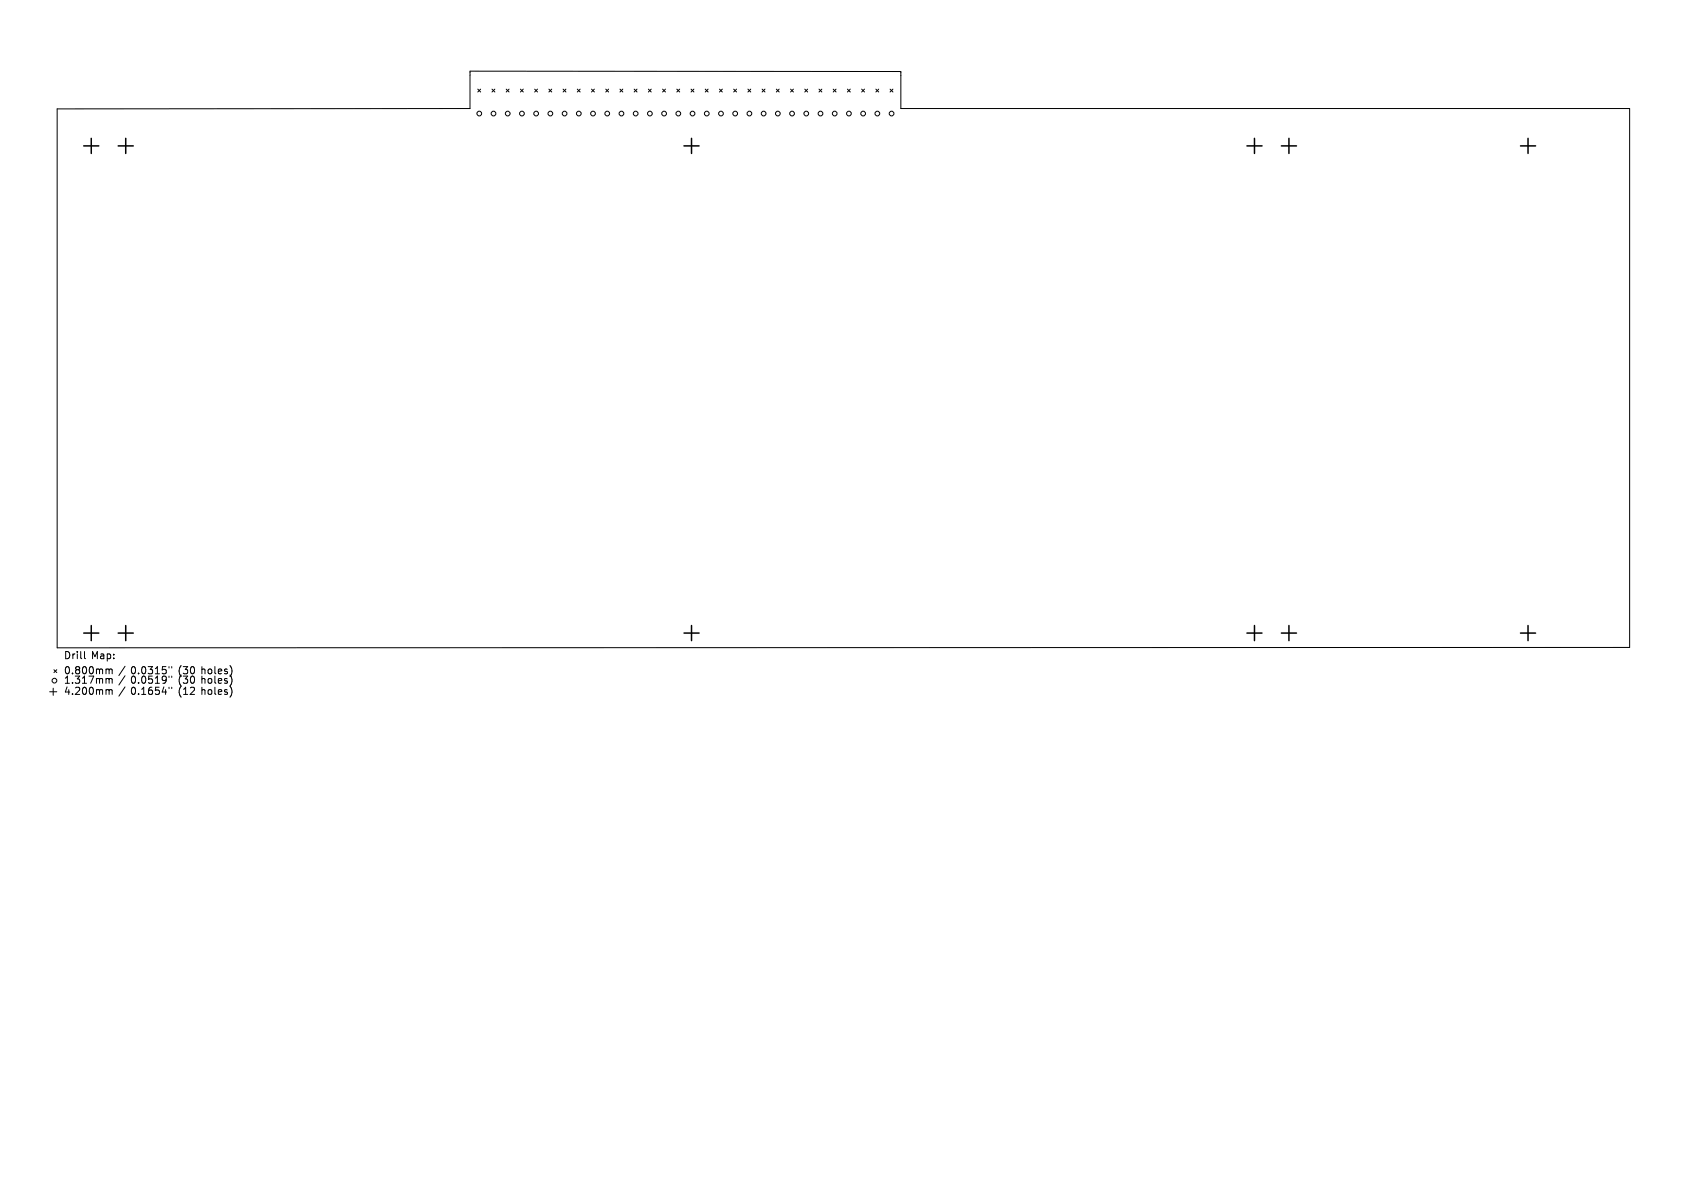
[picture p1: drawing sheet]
<svg xmlns="http://www.w3.org/2000/svg" width="297mm" height="210mm" viewBox="0 0 297 210" stroke-linecap="round" stroke-linejoin="round" font-family="sans-serif">
<defs><g id="words">
<g font-size="1.8">
<text x="11.3" y="116.1">Drill Map:</text>
<text x="11.3" y="118.7">0.800mm / 0.0315&quot; (30 holes)</text>
<text x="11.3" y="120.4">1.317mm / 0.0519&quot; (30 holes)</text>
<text x="11.3" y="122.3">4.200mm / 0.1654&quot; (12 holes)</text>
</g>
</g></defs>
<g fill="none" stroke="#000" stroke-width=".18">
<path d="M10.1 19.2l72.7-.1v-6.6l75.8 .1v6.5h128.3v94.8l-276.8 .1zM84.1 15.7l.5 .5M84.6 15.7l-.5 .5M86.6 15.7l.5 .5M87.1 15.7l-.5 .5M89.1 15.7l.5 .5M89.6 15.7l-.5 .5M91.6 15.7l.5 .5M92.1 15.7l-.5 .5M94.1 15.7l.5 .5M94.6 15.7l-.5 .5M96.6 15.7l.5 .5"/>
<path d="M97.1 15.7l-.5 .5M99.1 15.7l.5 .5M99.6 15.7l-.5 .5M101.6 15.7l.6 .5M102.2 15.7l-.6 .5M104.2 15.7l.5 .5M104.7 15.7l-.5 .5M106.7 15.7l.5 .5M107.2 15.7l-.5 .5M109.2 15.7l.5 .5M109.7 15.7l-.5 .5M111.7 15.7l.5 .5"/>
<path d="M112.2 15.7l-.5 .5M114.2 15.7l.5 .5M114.7 15.7l-.5 .5M116.7 15.7l.5 .5M117.2 15.7l-.5 .5M119.2 15.7l.5 .5M119.7 15.7l-.5 .5M121.7 15.7l.5 .5M122.2 15.7l-.5 .5M124.2 15.7l.5 .5M124.7 15.7l-.5 .5M126.7 15.7l.5 .5"/>
<path d="M127.2 15.7l-.5 .5M129.2 15.7l.5 .5M129.7 15.7l-.5 .5M131.7 15.7l.5 .5M132.2 15.7l-.5 .5M134.2 15.7l.5 .5M134.7 15.7l-.5 .5M136.7 15.7l.5 .5M137.2 15.7l-.5 .5M139.2 15.7l.5 .5M139.7 15.7l-.5 .5M141.7 15.7l.5 .5"/>
<path d="M142.2 15.7l-.5 .5M144.2 15.7l.5 .5M144.7 15.7l-.5 .5M146.7 15.7l.5 .5M147.2 15.7l-.5 .5M149.2 15.7l.5 .5M149.7 15.7l-.5 .5M151.7 15.7l.5 .5M152.2 15.7l-.5 .5M154.2 15.7l.5 .5M154.7 15.7l-.5 .5M156.7 15.7l.5 .5"/>
<path d="M157.2 15.7l-.5 .5M9.5 117.8l.5 .5M10 117.8l-.5 .5M19 115.1h.2l.3 .2-.1 .5-.4 .1M20 115.8v.1M20 115.1v.1M35.6 117.3v1.3M35.6 119v1.2M35.6 117.8l.1-.1 .3 .1 .1 .8M35.6 119.5l.1-.1h.3l.1 .8M36.7 119.5l.2-.1 .3 .1 .1 .5-.1 .2h-.3l-.2-.1zM36.8 117.8l.3-.1 .2 .3v.3l-.2 .3-.3-.1-.2-.2z"/>
<path d="M37.8 117.3v1.1l.2 .2M37.8 119v1l.2 .2M38.4 118.1l.6-.1v-.2l-.4-.1-.2 .2 .1 .6h.5M38.4 119.8l.6-.1v-.3h-.4l-.2 .2 .1 .6h.5M40 117.8l-.3-.1-.2 .2 .1 .2 .4 .1v.3h-.5M40 119.4h-.3l-.2 .2 .1 .1 .4 .2v.3h-.5M40.5 117.1a1.45 1.45 0 0 1 0 1.9M40.5 118.8a1.45 1.45 0 0 1 0 1.9M8.7 121.7h1.3M9.4 121.1v1.2M35.6 120.9v1.3M35.6 121.5l.1-.2 .3 .1 .1 .8"/>
<path d="M36.7 121.5l.2-.2 .3 .2 .1 .4-.1 .2-.3 .1-.2-.1zM37.8 120.9v1.1l.2 .2M38.4 121.8l.6-.2v-.2l-.4-.1-.2 .2 .1 .6h.5M40 121.4l-.3-.1-.2 .2 .1 .2 .4 .1v.3h-.5M40.5 120.7a1.45 1.45 0 0 1 0 2"/>
<circle cx="84.4" cy="20" r=".42"/>
<circle cx="86.9" cy="20" r=".42"/>
<circle cx="89.4" cy="20" r=".42"/>
<circle cx="91.9" cy="20" r=".42"/>
<circle cx="94.4" cy="20" r=".42"/>
<circle cx="96.9" cy="20" r=".42"/>
<circle cx="99.4" cy="20" r=".42"/>
<circle cx="101.9" cy="20" r=".42"/>
<circle cx="104.4" cy="20" r=".42"/>
<circle cx="106.9" cy="20" r=".42"/>
<circle cx="109.4" cy="20" r=".42"/>
<circle cx="111.9" cy="20" r=".42"/>
<circle cx="114.4" cy="20" r=".42"/>
<circle cx="116.9" cy="20" r=".42"/>
<circle cx="119.4" cy="20" r=".42"/>
<circle cx="121.9" cy="20" r=".42"/>
<circle cx="124.4" cy="20" r=".42"/>
<circle cx="126.9" cy="20" r=".42"/>
<circle cx="129.4" cy="20" r=".42"/>
<circle cx="132" cy="20" r=".42"/>
<circle cx="134.5" cy="20" r=".42"/>
<circle cx="137" cy="20" r=".42"/>
<circle cx="139.5" cy="20" r=".42"/>
<circle cx="142" cy="20" r=".42"/>
<circle cx="144.5" cy="20" r=".42"/>
<circle cx="147" cy="20" r=".42"/>
<circle cx="149.5" cy="20" r=".42"/>
<circle cx="152" cy="20" r=".42"/>
<circle cx="154.5" cy="20" r=".42"/>
<circle cx="157" cy="20" r=".42"/>
<circle cx="9.6" cy="119.8" r=".42"/>
</g>
<g fill="none" stroke="#000" stroke-width=".27">
<path d="M14.7 25.7h2.7M16.1 24.3v2.7M20.8 25.7h2.7M22.1 24.3v2.7M120.4 25.7h2.7M121.8 24.3v2.7M219.6 25.7h2.6M220.9 24.3v2.7M225.6 25.7h2.7M226.9 24.3v2.7M267.7 25.7h2.7M269 24.3v2.7"/>
<path d="M14.7 111.4h2.7M16.1 110.1v2.6M20.8 111.4h2.7M22.1 110.1v2.6M120.4 111.4h2.7M121.8 110.1v2.6M219.6 111.4h2.6M220.9 110.1v2.6M225.6 111.4h2.7M226.9 110.1v2.6M267.7 111.4h2.7M269 110.1v2.6"/>
</g>
<use href="#words"/>
</svg>
